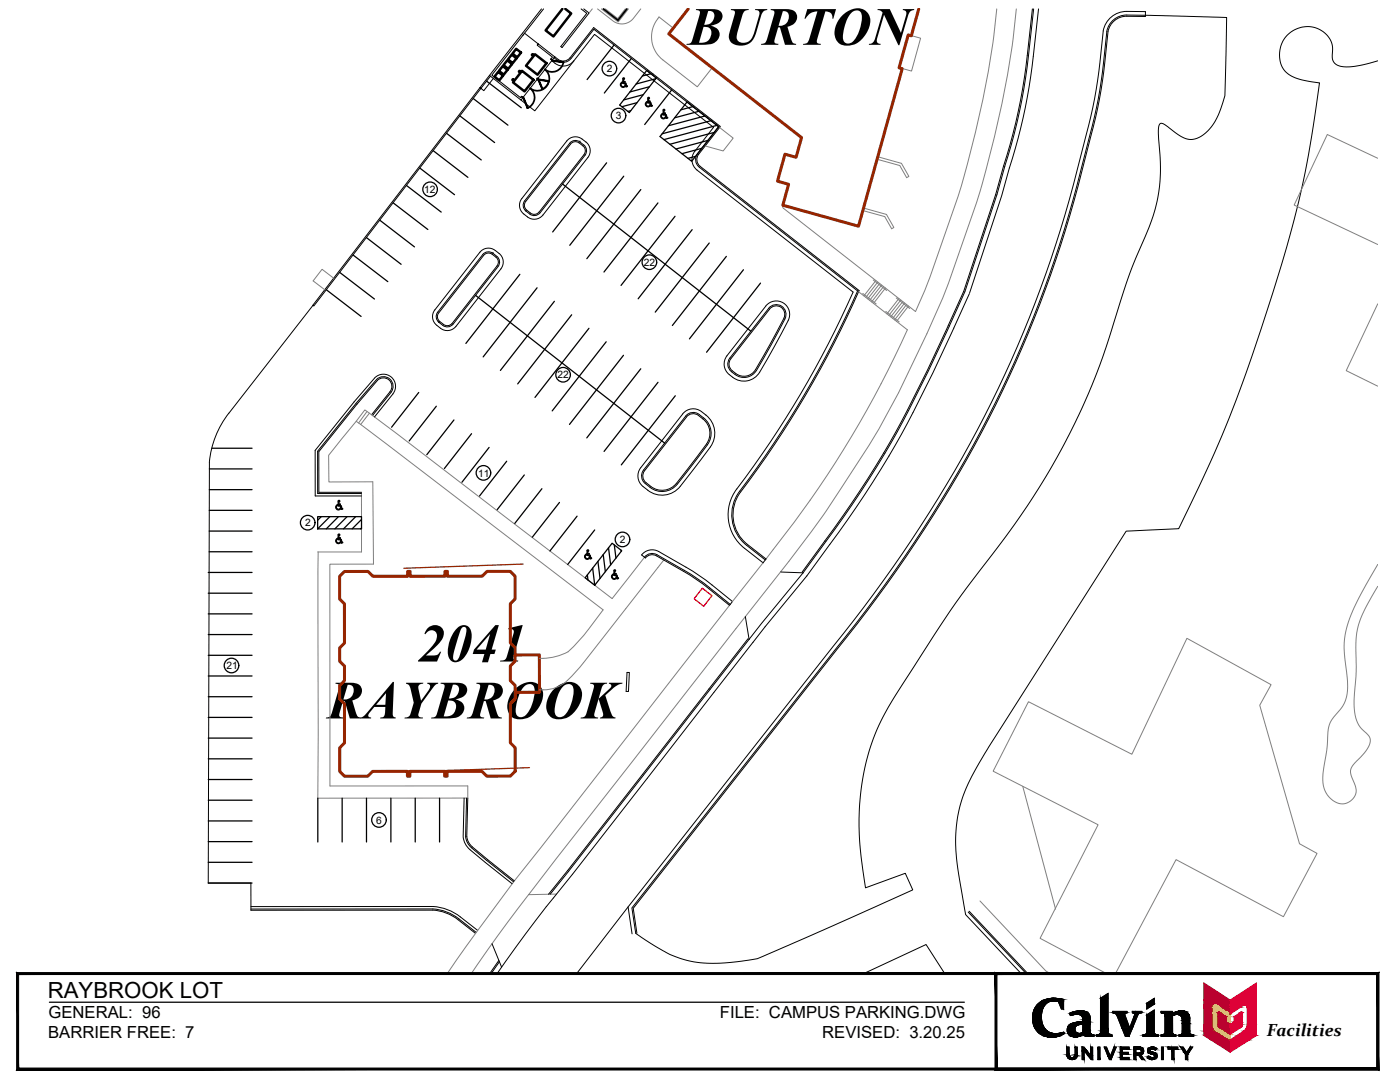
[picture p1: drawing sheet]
<svg xmlns="http://www.w3.org/2000/svg" width="279mm" height="216mm" viewBox="0 0 279 216" stroke-linecap="round" stroke-linejoin="round" font-family="sans-serif">
<defs><g id="words">
<g font-size="10.8">
<text x="137.3" y="8.9">BURTON</text>
<text x="83.4" y="132">2041</text>
<text x="65.4" y="143.4">RAYBROOK</text>
</g>
<text font-size="4.4" x="9.5" y="199.1">RAYBROOK LOT</text>
<text font-size="3.5" x="252.8" y="206.8">Facilities</text>
<g font-size="3.3">
<text x="9.7" y="203.1">GENERAL: 96</text>
<text x="143.7" y="203.1">FILE: CAMPUS PARKING.DWG</text>
<text x="9.6" y="207.1">BARRIER FREE: 7</text>
<text x="164.1" y="207.1">REVISED: 3.20.25</text>
</g>
<g font-size="2">
<text x="121.1" y="14.4">2</text>
<text x="122.9" y="23.8">3</text>
<text x="84.6" y="38.5">12</text>
<text x="128.5" y="53.1">22</text>
<text x="111.3" y="75.5">22</text>
<text x="95.4" y="95.1">11</text>
<text x="60.9" y="105">2</text>
<text x="123.7" y="108.4">2</text>
<text x="45.2" y="133.5">21</text>
<text x="75.1" y="164.3">6</text>
</g>
</g></defs>
<!-- layer: C-PARK -->
<g fill="none" stroke="#000" stroke-width=".25">
<path d="M94.4 19.7l7 5.3M97.1 16.2l6.9 5.3M122.5 9l-5.3 6.9M124 16.5l.2-.1a.43 .43 0 0 0-.3 .5 .43 .43 0 0 0 .5 .4 .43 .43 0 0 0 .4-.4 .51 .51 0 0 1-.8 .5 .51 .51 0 0 1 0-.9zM124.3 15.7l.1-.2 .2 .1-.2 .6 .3 .1v.1h-.3v.1l.5 .1 .1 .6 .2-.1v.2h-.3l-.1-.6-.5-.1v-.9M126 11.7l-5.4 6.9M128.4 18.9l-3.9 1M129.1 14.1l1.9 1.5-5.4 6.9-1.9-1.5zM129.3 19.5h.3l-.2 .6 .3 .2-.3-.1v.2l.5 .1 .1 .6 .2 .1h-.3l-.1-.6-.5-.1zM129.6 17.3l-3.9 1.1M129.9 14.7l-1.7 .5M130.9 15.7l-3.9 1.1"/>
<path d="M134 18l-5.3 6.8M81.1 37l7 5.3M83.8 33.5l6.9 5.4M86.4 30.1l7 5.3M89.1 26.6l6.9 5.3M91.8 23.1l6.9 5.3M112.3 36.7l37.5 29.4M121.1 32.5l-10.8 13.8M124.5 35.2l-10.8 13.7M125.9 22.1l-.6 .1M127.1 20.5l-3 .8M127.9 37.8l-10.8 13.8"/>
<path d="M129 20.4l.2-.1a.43 .43 0 0 0-.3 .5 .43 .43 0 0 0 .5 .4 .43 .43 0 0 0 .4-.4 .51 .51 0 0 1-.7 .5 .51 .51 0 0 1-.2-.8zM132.4 21.9h.2l-.1 .6 .3 .1v.1l-.3-.1v.2l.5 .1 .1 .6 .1-.1 .1 .2h-.3l-.1-.6-.6-.1zM132.9 23.4a.55 .55 0 0 1-.9 .1 .55 .55 0 0 1 .3-.9v.1a.43 .43 0 0 0-.2 .8 .43 .43 0 0 0 .7-.4l.1 .3M137.1 20.4l6.3 4.9-5.4 6.9-6.3-5zM138.3 21.3l-2.4 .6M138.8 31.2l-1.5 .4M139.5 22.2l-4.9 1.3M140 29.6l-3.9 1.1M140.7 23.1l-7.3 2M141.3 28l-6.4 1.7M141.9 24.1l-9.7 2.6M142.5 26.4l-8.8 2.4"/>
<path d="M143.1 25l-10.6 2.9M65.1 57.8l7 5.3M67.8 54.3l6.9 5.4M70.5 50.9l6.9 5.3M73.1 47.4l7 5.3M75.8 43.9l6.9 5.4M78.4 40.5l7 5.3M94.9 58.9l37.7 29.5M103.7 54.7l-10.7 13.8M107.2 57.4l-10.8 13.8M131.3 40.5l-10.8 13.8M134.7 43.2l-10.8 13.7"/>
<path d="M138.1 45.8l-10.7 13.8M141.5 48.5l-10.7 13.8M145 51.2l-10.8 13.7M148.4 53.8l-10.8 13.8M151.8 56.5l-10.8 13.8M83.6 78.3l-5.5 6.9M110.6 60.1l-10.7 13.8M114.1 62.8l-10.8 13.8M117.5 65.5l-10.7 13.8M121 68.2l-10.8 13.8M124.4 70.9l-10.7 13.8M127.9 73.6l-10.8 13.8"/>
<path d="M131.3 76.3l-10.7 13.8M134.8 79l-10.8 13.8M41.8 97.7h8.5M41.8 93.6h8.5M42.3 89.4h8M67.5 99.9h.3l-.2 .6 .3 .1v.1h-.3v.1l.5 .1 .1 .6 .2 .1h-.3l-.1-.6h-.5zM87.1 81.1l-5.4 6.9M90.6 83.8l-5.4 6.9M94.1 86.5l-5.4 7M97.6 89.3l-5.4 6.9M101.1 92l-5.4 7M104.6 94.8l-5.4 6.9"/>
<path d="M108.2 97.5l-5.5 6.9M41.6 118.4h8.7M41.6 114.2h8.7M41.7 110.1h8.6M41.8 106h8.5M41.8 101.8h8.5M63.4 103.1h8.7v2.4h-8.7zM64.1 103.1l-.7 .7M65.8 103.1l-2.4 2.4M67.4 107.5a.42 .42 0 0 0-.3 .5 .42 .42 0 0 0 .5 .3 .42 .42 0 0 0 .4-.4v.3M67.4 100.8a.42 .42 0 0 0-.3 .5 .42 .42 0 0 0 .5 .3 .42 .42 0 0 0 .4-.4v.3M67.4 107.5a.52 .52 0 0 0-.3 .7 .52 .52 0 0 0 .8 .2l.1-.2"/>
<path d="M67.4 100.8a.52 .52 0 0 0-.3 .7 .52 .52 0 0 0 .8 .1l.1-.1M67.5 106.6h.3l-.2 .7h.3v.1h-.3v.2h.5l.1 .6 .2 .1-.3 .1-.1-.7h-.5zM67.5 103.1l-2.4 2.4M69.3 103.1l-2.5 2.4M71 103.1l-2.4 2.4M72.1 103.7l-1.8 1.8M72.1 105.4l-.1 .1M111.7 100.3l-5.5 6.9M115.2 103l-5.5 6.9M116.9 110.6h.2a.43 .43 0 0 0-.2 .8 .43 .43 0 0 0 .7-.3 .51 .51 0 0 1-.7 .4 .51 .51 0 0 1 0-.9zM117.2 109.8h.3l-.2 .6h.3v.2l-.3-.1v.2l.5 .1 .1 .6 .1-.1 .1 .2h-.3l-.1-.6-.5-.1zM117.2 114.7l.1 1"/>
<path d="M118.3 113.4l.4 3.4M118.7 105.7l-5.4 6.9M119.3 112l.5 3.4M120.4 110.7l.4 3.4M121.4 109.3l.5 3.4M122.2 108.4l1.9 1.5-5.4 6.9-1.9-1.5zM122.2 114.6h.3a.43 .43 0 0 0-.2 .7 .43 .43 0 0 0 .7-.1v-.2a.51 .51 0 0 1-.6 .6 .51 .51 0 0 1-.3-.8zM122.6 113.8h.2l-.1 .6h.2l.1 .2-.3-.1v.2l.5 .1 .1 .5h.1v.1l-.2 .1-.1-.6-.6-.1zM122.6 108.7l.3 2.7M124 109.8v.2M41.6 139h8.7M41.6 134.9h8.7"/>
<path d="M41.6 130.8h8.7M41.6 126.6h8.7M41.6 122.5h8.7M41.6 159.7h8.7M41.6 155.5h8.7M41.6 151.4h8.7M41.6 147.3h8.7M41.6 143.2h8.7M63.4 159.3v8.7M68.3 159.3v8.7M73.1 159.3v8.7M78 159.3v8.7"/>
<path d="M82.9 159.3v8.7M87.7 159.3v8.7M41.6 176.2h8.7M41.6 172.1h8.7M41.6 167.9h8.7M41.6 163.8h8.7"/>
</g>
<!-- layer: CAMPUS MASTER PLAN - BASE|C-ROAD -->
<g fill="none" stroke="#000" stroke-width=".2">
<path d="M97.7 15l-35.3 45.9 .2 .2 33.4-43.5M97.9 15.2l-1.9 2.4M98.5 15.7l-1.9 2.4-.8-.6 .2 .1M104 19.4l.1-.2 .3 .3-.1 .1M104.7 6.6l2.7 2.2M107.2 15.6l.1 .1-.1 .1-.1-.1zM107.4 8.8l3.3 2.5-.5 .7-.3-.2 .4-.4-3.1-2.4zM108.1 1.8l-10.4 13.2 6.3 5 .4-.6-.3-.2-.2 .3-5.8-4.5 6.4-8.2M108.5 1.8l-4.2 5.3M110 11.7l-.1 .1 .3 .3 .1-.2M110.1 12.1a2.83 2.83 0 0 0 4.4 .1M110.2 12l-5.8 7.5"/>
<path d="M114.5 12.2l4.1-5.3 23.8 18.5-3.7 4.8a2.67 2.67 0 0 0 .4 3.7l31.2 24.4a203.3 203.3 0 0 1-23.9 40.2 8.5 8.5 0 0 0 2.2 10.9l3.7 2.9 .6-.8-3.7-2.9M114.5 12.2l-7.8 9.9-2.7-2.1M116 1.8l1.1 .9-5.2 6.6 .3 .2 5.4-6.9-1.1-.8M206 1.8a206.1 206.1 0 0 1-1.9 16l-1.9 8.8-3.5 12.2-6.4 19.3a349.2 349.2 0 0 1-14.7 30.2 208.9 208.9 0 0 1-13 19.6l-4.5 6.2M206.3 1.8a206.1 206.1 0 0 1-2 16l-1.9 8.9-1.9 6.5M207.3 1.8l-1.1 9.4a110.4 110.4 0 0 1-4.8 22.3M220.2 6.2l-.7 6.2a89.8 89.8 0 0 1-2.7 14.4 265.5 265.5 0 0 1-8.1 27.8 247.6 247.6 0 0 1-40.4 71.8l-43 54.6-10.2 13.3M221.8 4.4a4 4 0 0 1 3.1-1.4l19.9 .5-.2 11.5a15.2 15.2 0 0 1-3.6 11.1 4.2 4.2 0 0 1-6.4 .4l-1.6-1.3a1.37 1.37 0 0 0-1.4-.5 1.8 1.8 0 0 0-.4 1.7l.1 2.5a32.7 32.7 0 0 1-2.8 18.4 118.3 118.3 0 0 0-6.6 18.5 139.1 139.1 0 0 1-24.7 45.9 213.9 213.9 0 0 0-15.7 22.7 60.5 60.5 0 0 0-7.1 12.6 52.4 52.4 0 0 0-2.1 27.3l.4 2.9 8-2.9 1.5 3.3-29 12.8a9.3 9.3 0 0 1-3.5 1.1l-3.8 .5-3.5 .2-2.7-.1-2.4-.4a20 20 0 0 1-5.6-2.3l-4.8-3.2-.8-5 42.8-54.3a247.5 247.5 0 0 0 41.5-75l2-6a345.8 345.8 0 0 0 5.6-20.7l1.2-5.4 .6-3.6 1.1-9.9 .2-.7zM224.9 2.3a4.7 4.7 0 0 0-4.7 3.9M224.9 2.3h3.7v1l-3.7-.1a3.8 3.8 0 0 0-3.8 3.1l-.6 6.2a89.9 89.9 0 0 1-2.8 14.6 267.8 267.8 0 0 1-8 27.8 248.4 248.4 0 0 1-40.6 72.1l-42.7 54.2 .7 5M275 12.1a15.8 15.8 0 0 1-7.4 1.2 2.02 2.02 0 0 1-1.7-2.7 4.9 4.9 0 0 0-6.2-5.1 5.5 5.5 0 0 0-2.9 9 9.2 9.2 0 0 0 5.2 1.9l1.3 .1a213 213 0 0 1-10.4 45.5 262.2 262.2 0 0 1-17.7 43.5l-10.5 .5-26.3 41.4a54.2 54.2 0 0 0-6.7 12.9 31.5 31.5 0 0 0-.2 15.1l1.2 7.1 11.1 11.8M113.1 28.1a2.19 2.19 0 0 1 3.1-.3 2.43 2.43 0 0 1 1.1 3.6l-9 11.5a2.19 2.19 0 0 1-3 .4 2.5 2.5 0 0 1-1.5-3.2z"/>
<path d="M113.9 28.7l-9 11.5a1.23 1.23 0 0 0 .2 1.7 1.69 1.69 0 0 0 2.2 .7l9.3-11.8a1.23 1.23 0 0 0-.2-1.7 1.7 1.7 0 0 0-2.2-.6l-.3 .2M115.7 28.3a1.44 1.44 0 0 0-2 .3l-9 11.5a1.45 1.45 0 0 0 .3 2M115.7 28.3a1.9 1.9 0 0 1 1.3 2.3l-9.2 11.9a1.45 1.45 0 0 1-2.1 .2l-.7-.6M115.7 28.3h.1M198.9 38.9l-6.3 19.3M199.9 39.2l-6.4 19.3M200.5 33.2l-1.5 5.7M201.5 33.5l-1.6 5.6M98.4 50.5a1.45 1.45 0 0 0-2.1 .3l-8.9 11.5M98.4 50.5a1.9 1.9 0 0 1 1.2 2.3l-9.2 11.9a1.45 1.45 0 0 1-2 .2l-.8-.6M98.4 50.5h.1M99.6 50.6a2.2 2.2 0 0 1 .4 3l-9 11.5a2.19 2.19 0 0 1-3.1 .4 2.45 2.45 0 0 1-1.1-3.7l9-11.5a2.19 2.19 0 0 1 3-.3l.8 .6"/>
<path d="M105 42.1h.1M192.6 58.2l-3.1 6.9M193.4 58.6a510.1 510.1 0 0 1-11.2 23.7M62.5 60.9l-16.8 21.6M74.8 75.4l-4.1 4.8M74.8 75.4a2.42 2.42 0 0 1 3.3-.1 2.42 2.42 0 0 1 .3 3.3l-3.7 4.6M75.3 75.9a1.69 1.69 0 0 1 2.3-.1 1.69 1.69 0 0 1 .2 2.3l-3.6 4.7M75.3 75.9l-4.1 4.8-7.6 9.4v8.1h8.5M87.4 62.3a1.45 1.45 0 0 0 .2 2M87.5 62.4a1.21 1.21 0 0 0 .3 1.7M87.6 62.4l8.9-11.5a1.21 1.21 0 0 1 1.7-.2 1.8 1.8 0 0 1 1.3 1.6l-.3 .7-9 11.5M87.6 64.3h.1"/>
<path d="M87.8 64.1l.7 .6M90.2 64.5a1.21 1.21 0 0 1-1.7 .2M153.4 61.5a1.95 1.95 0 0 1 2.6-.4 1.95 1.95 0 0 1 .7 2.5l-5.7 10.3a3.1 3.1 0 0 1-5 .3 1.96 1.96 0 0 1-.3-2.8l7.7-9.9M153.6 61.7a1.7 1.7 0 0 1 2.2-.4 1.7 1.7 0 0 1 .6 2.2M153.6 61.7l-7.8 9.9a1.7 1.7 0 0 0 .3 2.4l.7 .5M156.5 63.5l-5.7 10.3a2.67 2.67 0 0 1-4 .7M157.3 63.9a2.67 2.67 0 0 0-.9-3.4 2.67 2.67 0 0 0-3.6 .6l-7.7 9.9a2.84 2.84 0 0 0 1.1 4.3 3.7 3.7 0 0 0 5.4-1l5.7-10.4M189.5 65.1a222.7 222.7 0 0 1-16.1 30.5l-5.1 7.6-8 11.1M41.8 92.3l-.2 83.9h8.5v5.4h36.3a9.1 9.1 0 0 1 5 1.9l3.5 2.7M45.7 82.4a18.8 18.8 0 0 0-3.9 9.9M70.7 80.2l-7.8 9.7v9.1h9.2M74.3 82.9l3.7-4.6a1.93 1.93 0 0 0-.2-2.7 1.93 1.93 0 0 0-2.7 .1l-4.1 4.8-7.6 9.5v8.5h8.7"/>
<path d="M136.2 82.6a2.68 2.68 0 0 1 3.8-.5 4.8 4.8 0 0 1 1.8 7.1M136.2 82.6l-8.3 10.7a2.68 2.68 0 0 0 .4 3.8 4.9 4.9 0 0 0 6.9 .5l6.6-8.4M136.8 83a1.94 1.94 0 0 1 2.7-.3l.9 .7M136.8 83l-8.4 10.8M140.3 83.6a3.7 3.7 0 0 1 .7 5l-6 7.8a3.7 3.7 0 0 1-5.1 .7 2.44 2.44 0 0 1-1.6-2.4l.3-.8 8.4-10.7a1.68 1.68 0 0 1 2.4-.3l.9 .7M140.4 83.4a3.9 3.9 0 0 1 .8 5.4l-6 7.8a3.9 3.9 0 0 1-5.5 .7 2.65 2.65 0 0 1-1.6-2.6l.3-.9M182.2 82.3a189.8 189.8 0 0 1-16.6 26.4l-4.6 6.2-8.3 10.1-38.4 49.4M128.6 111.2a1.94 1.94 0 0 1 2.5-.5l6.8 3.9 3.7 2.7M128.8 111.3l-.8-.6a2.67 2.67 0 0 1 3.5-.6l8.1 4.7 6.6 5.2-.6 .8-4.1-3.3M128.8 111.3a1.7 1.7 0 0 1 2.2-.4l6.7 3.9 3.8 2.7M141.6 117.3l4.1 3.3M149.2 108.6a7.5 7.5 0 0 1-1.4-10.4 199.2 199.2 0 0 0 23.7-40.2l-31.8-24.8a1.7 1.7 0 0 1-.3-2.4l4.4-5.6-25.3-19.7-4.8 6a1.89 1.89 0 0 1-3-.2l-.1 .2a2.16 2.16 0 0 0 3.4 .2l4.5-5.9 24.9 19.5-4.2 5.3a1.94 1.94 0 0 0 .4 2.8l31.6 24.6a205.6 205.6 0 0 1-24.2 41 7.8 7.8 0 0 0 2 9.8l3.7 2.9"/>
<path d="M155.8 114.1l4.5 .2M160.3 114.3l-10.8 13.3M148.7 123l.8 4.6M149.3 127.4l-39.8 51M149.5 127.6l-36 46.2M92.6 159.2l-.2 7.7M93.1 159.2l-.2 7.7a3.3 3.3 0 0 0 1.2 2.3M93.4 159.2l-.2 7.7M92.4 167l.3 .9 .7 1.3 8.8 7.1M93.2 166.9l.4 1.4 .7 .7 8.3 6.8M94.1 169.2l8.4 6.7M109.5 178.4h.1"/>
<path d="M110.4 179.2l-5.5 7.1-5.7 8M113.5 173.9l-3.7 4.5M114.2 174.5l-3.8 4.7M86.4 181.4h-36.3M86.4 180.9h-36.3M86.4 181.4a9.4 9.4 0 0 1 5.2 1.9l3.4 2.7M86.4 180.9a9.9 9.9 0 0 1 5.5 2l3.4 2.7M98.2 188.3l1.9 4.7M99.6 191.6l-1.9 2.7M99.7 191.9l-1.7 2.4M125.3 181l.8 5.3M172.4 194.3l12.4-5.8 3.7 5.8"/>
<path d="M193.2 182l11.6 12.3M193.4 181.8l11.7 12.5"/>
</g>
<!-- layer: CAMPUS MASTER PLAN - BASE|C-WALK -->
<g fill="none" stroke="#808080" stroke-width=".2">
<path d="M118.2 1.8l-.6 .8M119.3 1.8l3 2.4a2.92 2.92 0 0 0 4.1-.5l1.5-1.9M120 1.8l3.4 2.6 2-2.6M120.8 1.8l2.5 1.9 1.5-1.9M134.3 5.6l-2.8-2.2a5.9 5.9 0 0 0 .8 8.5l6.9 5.4 2.9-3.8M181.9 7.1l1.8 .5-1.8 6.6-1.9-.5M198.9 1.8a194.3 194.3 0 0 1-7.7 37.4l-5.6 16-2.9 7-26.3-20.6-.2-.3 .1-.4M202.8 1.8a196.7 196.7 0 0 1-7.9 38.6l-5.6 16.1a203.6 203.6 0 0 1-21.6 41.2 170.3 170.3 0 0 1-11.9 16.4l-50.3 64.4 5.6-.1M143.6 25.4l2.7 2.2-2 2.5-3.6-1M175.2 31.3l4.7 1.3 1.5 2.6-.5 .3-1.3-2.5-4.6-1.2M66.6 55.5l-2.3-1.8-1.8 2.3 2.3 1.8M171.3 58.2l9.8 7.6a211.4 211.4 0 0 1-28.2 45.7"/>
<path d="M172.2 41.5l4.7 1.3 1.5 2.6-.5 .2-1.3-2.4-4.6-1.2M172.2 58.5l2.7 2.1M174.3 55.9l2.7 2.1M174.8 56l-2.4 3M175.2 56.3l-2.4 3M175.6 56.6l-2.4 3M176 56.9l-2.4 3M176.3 57.2l-2.4 3M176.7 57.5l-2.4 3M178.9 59.5l2.6 2.1M179.4 59.6l-2.4 3M179.8 59.9l-2.4 3"/>
<path d="M176.8 62.1l2.7 2.1M180.2 60.2l-2.4 3M180.6 60.5l-2.4 3M180.9 60.8l-2.4 3M181.3 61.1l-2.4 3M71.1 84.1l-5.5 6.8v5.3l8.8-.1 .1 16.5h-8.7v44.2h27.6v2.4l-30 .1 .1-49.2M72 84.7l48.4 37-3.4 4.5-2 2.3a7.7 7.7 0 0 1-5.9 2.8l-1.5 .1M72.1 98.2v11.9h-8.7M73.2 82.1l-1.6 2.3M73.7 82.5l-1.7 2.2-.9-.6 1.7-2.3 49.4 37.6 6.4-8.2M132.5 111.7l-16.5 21.1a14.9 14.9 0 0 1-5 4.4l-1.3 .3-2 .1M152.3 112.3l-6.1 7.7"/>
<path d="M275 112.6a63.6 63.6 0 0 0-5.7 11 17.4 17.4 0 0 0-.6 10 11.2 11.2 0 0 1-.4 6.7l-.7 1.1a8.3 8.3 0 0 0-2.4 3.6l-.2 1.1a43.5 43.5 0 0 1-1 8.3v.3a4.7 4.7 0 0 0 4 5.7l.8-.2 .8-.4 .5-.5 .4-.8a2.81 2.81 0 0 0-.2-2.2l-.7-1.6-.1-1.1 .5-.9 1.1-1.1a6.4 6.4 0 0 0 2.4-3.7v-.2a1.96 1.96 0 0 0-.9-1.5 6.5 6.5 0 0 1-2.4-5.6l.1-2.2a62.2 62.2 0 0 0 .3-10.3 18 18 0 0 1 3.2-9.2l1.2-1.9M145.6 120.8l-37.6 48.2a380.2 380.2 0 0 0-18.7 25.3M105.5 178.5l-6.2 8.3-5.2 7.5M195.6 179.8l13.1 14 .9 .5"/>
</g>
<!-- layer: CAMPUS MASTER PLAN - BASE|C-BLDG-OTHER -->
<path d="M275 31.6l-10.1-4.8-6.6 14.1 16.7 7.9M275 60.6l-6.3 13.4 6.3 3.1M236.9 127.4l-11 23.1-20.6-10.5-7.1 13.9 20.9 10.7-11.5 22.6 13.2 7.1M236.9 127.4l16.8 9.2-2.3 4.1 7.9 27.7 3.5 1.9-6.7 12.6-21.4-11.4-12.1 22.8M204.1 156.9l6.6 24.5" fill="none" stroke="#808080" stroke-width=".2"/>
<!-- layer: CAMPUS MASTER PLAN - BASE|A-ROOF-LINE -->
<path d="M104.4 112.6l-23.8 .8M105.7 153.2l-23.7 .8" fill="none" stroke="#952500" stroke-width=".25"/>
<!-- layer: CAMPUS MASTER PLAN - BASE|C-BLDG -->
<path d="M137.4 1.8l-3.9 5 26.5 20.7-1.1 3.9-2.2-.6-1.5 5.4 2.2 .6-1.2 4.1 15.1 4.2 8.8-31.4-.7-.2 1.9-6.5 .6 .1 1.5-5.3M67.8 115l.9-1h4.7l1 1h7v-1h.5v1h6.9v-1h.5v1h6.9l1-1h4.6l1 1v4.5l-1 1v7.8l1 1v2.6l-1 1v2.9l1 1v2.6l-.9 1v7.8l.9 1v4.7l-.9 1h-4.8l-.9-1h-7v1h-.5v-1h-6.9v1h-.5v-1h-6.9l-1 1h-4.6l-1-1v-4.7l.9-.9v-7.9l-.9-.9v-2.7l.9-1v-2.9l-.9-1v-2.6l.9-1v-7.8l-.9-1zM102.8 130.7h4.8l.1 7.4h-4.9" fill="none" stroke="#952500" stroke-width=".6"/>
<!-- layer: CAMPUS MASTER PLAN - BASE|C-SIGN -->
<path d="M125.1 134.2h.5l-.2 3.8h-.4z" fill="none" stroke="#000" stroke-width=".2"/>
<!-- layer: CAMPUS MASTER PLAN - BASE|C-SITE-FURN -->
<g fill="none" stroke="#000" stroke-width=".5">
<path d="M99.4 14.3l1 .8-.8 .9-.9-.7zM100.3 13.2l1 .7-.8 1-.9-.8zM101.2 12l1 .8-.8 .9-.9-.7zM102.1 10.9l1 .7-.8 1-.9-.7zM103 9.7l1 .8-.8 1-.9-.8zM104.2 14.1l2.3 1.8-1.8 2.3-2.3-1.8zM106.8 10.8l2.3 1.8-1.8 2.3-2.3-1.8zM112.2 1.8l-3.3 4.3 1.5 1.2 3.6-4.6-1.2-.9"/>
<circle cx="102.4" cy="15.9" r=".12"/>
<circle cx="103.7" cy="14.3" r=".12"/>
<circle cx="106.3" cy="10.9" r=".12"/>
</g>
<!-- layer: CAMPUS MASTER PLAN - BASE|C-FENC -->
<path d="M104.4 19.4l.9 2.1zM107.2 15.8l2.3 .4zM107.3 15.7l1 2.1zM109.5 16.1a2.31 2.31 0 0 1-3.7 1.5 2.31 2.31 0 0 1-.5 4M110.2 12l2.3 .4zM112.5 12.4a2.31 2.31 0 0 1-3.8 1.5 2.3 2.3 0 0 1-.5 3.9M120.4 1.8l2.9 2.2 1.8-2.2" fill="none" stroke="#000" stroke-width=".35"/>
<!-- layer: CAMPUS MASTER PLAN - BASE|C-ELEC -->
<path d="M140.2 117.4l1.9 1.5-1.7 2.1-1.9-1.5z" fill="none" stroke="#f00" stroke-width=".25"/>
<!-- layer: C-PARK-TEXT -->
<g fill="none" stroke="#000" stroke-width=".25">
<circle cx="121.6" cy="13.7" r="1.46"/>
<circle cx="85.8" cy="37.8" r="1.46"/>
<circle cx="123.4" cy="23.1" r="1.46"/>
<circle cx="129.6" cy="52.3" r="1.46"/>
<circle cx="112.4" cy="74.8" r="1.46"/>
<circle cx="96.5" cy="94.4" r="1.46"/>
<circle cx="61.4" cy="104.3" r="1.46"/>
<circle cx="124.2" cy="107.6" r="1.46"/>
<circle cx="46.2" cy="132.8" r="1.46"/>
<circle cx="75.6" cy="163.6" r="1.46"/>
</g>
<!-- layer: A-TITL -->
<g fill="#000" stroke="#000" stroke-width=".2">
<path d="M210 199.2h.4zM219.6 199.2l1.5-1v1zM228.9 200.2l1.5-1v1zM209.5 207h.8zM212 206h.3zM213.6 204.4h4zM213.6 202.6h.3zM213.7 211.4h.5zM214.5 206.9h.4zM215.5 201.7h.4zM216.3 206.5h2zM219.6 206.3h1.6z"/>
<path d="M219.6 206.2h1.5zM228.7 206.3h1.8zM228.8 206.3h1.7zM228.9 200.2h1.5v.2zM229.8 208.9h.4zM230.4 210.5h.5zM228.9 202.5l1.5-1v1zM234 202.3h3.2zM235.7 201.7h.3z"/>
<path d="M207.7 199.9h1.6zM207.5 200h1.6z"/>
<path d="M207.8 199.8l1.5 .1 .3-.1zM207.7 199.9l.1-.1 1.5 .1z"/>
<path d="M207.9 199.8h1.8zM207.8 199.8h1.8z"/>
<path d="M207.9 199.8h1.9zM207.9 199.8h1.8z"/>
<path d="M208 199.7h2.1zM207.9 199.8h1.9z"/>
<path d="M208 199.7h2.3zM208 199.7h2.3z"/>
<path d="M208 199.7h2.3zM208 199.7h2.1z"/>
<path d="M210.3 199.7h2zM210.3 199.7h2z"/>
<path d="M210 199.2h.8zM209.8 199.2h1z"/>
<path d="M209.8 199.2h1.1zM209.7 199.2h1.2z"/>
<path d="M209.7 199.2l1.6 .1zM209.5 199.3h1.8z"/>
<path d="M209.5 199.3h1.9zM209.4 199.3h2z"/>
<path d="M209.4 199.3h2.4zM209.2 199.3h2.6z"/>
<path d="M209.2 199.3h2.7zM209 199.3h2.9z"/>
<path d="M209 199.3l3.2 .1zM208.8 199.4h3.4z"/>
<path d="M208.8 199.4l3.5 .1zM208.6 199.5h3.7z"/>
<path d="M208.6 199.5h3.7zM208.6 199.5h3.7z"/>
<path d="M208.6 199.5l3.7 .1zM208.3 199.6h4z"/>
<path d="M208.3 199.6l4 .1v-.1zM208.1 199.7l.2-.1 4 .1z"/>
<path d="M208.1 199.7h4.2zM208 199.7h4.3z"/>
<path d="M210.3 199.7h2zM210.3 199.7h2z"/>
<path d="M210.6 199.7l1.7 .1zM210.6 199.7l1.7 .1z"/>
<path d="M210.9 199.8l1.4 .1zM210.9 199.8l1.4 .1z"/>
<path d="M211.2 199.9l1.1 1.4v-1.4zM211.2 199.9l1.1 1.4h-.5z"/>
<path d="M219.6 199.2l1.5 6.3v-6.3zM219.6 199.2l1.5 6.3h-1.5z"/>
<path d="M3.7 213.1l-.4 .4 271.5-.4zM3.3 213.5l271.5-.4 .4 .4zM274.8 194.5v18.6l.4 .4zM274.8 194.5l.4-.4v19.4zM3.7 194.5h271.1l.4-.4zM3.3 194.1h271.9l-271.5 .4zM3.3 194.1l.4 19v-18.6zM3.3 194.1l.4 19-.4 .4z"/>
<path d="M199 213.1l-.4 .4 76.2-.4zM198.6 213.5l76.2-.4 .4 .4zM274.8 194.5v18.6l.4 .4zM274.8 194.5l.4-.4v19.4zM199 194.5h75.8l.4-.4zM198.6 194.1h76.6l-76.2 .4zM198.6 194.1l.4 19v-18.6zM198.6 194.1l.4 19-.4 .4z"/>
<path d="M206.1 202.5l1.7 .2v-.2zM206.1 202.5l1.7 .2h-1.7z"/>
<path d="M206.1 202.7l1.7 .2v-.2zM206.1 202.7l1.7 .2h-1.7z"/>
<path d="M206.1 202.9l1.7 .1v-.1zM206.1 202.9l1.7 .1h-1.7z"/>
<path d="M206.1 203l1.7 .2v-.2zM206.1 203l1.7 .2h-1.7z"/>
<path d="M206.1 203.2l1.8 .2-.1-.2zM206.1 203.2l1.8 .2h-1.8z"/>
<path d="M206.1 203.4l1.8 .2v-.2zM206.1 203.4l1.8 .2h-1.8z"/>
<path d="M206.1 202.3l1.7 .2 .1-.2zM206.1 202.3l1.7 .2h-1.7z"/>
<path d="M206.1 203.6l1.8 .2v-.2zM206.1 203.6l1.8 .2h-1.8z"/>
<path d="M206.2 202.1l1.7 .2v-.2zM206.2 202.1l1.7 .2h-1.8z"/>
<path d="M206.2 202h1.7zM206.2 202l1.7 .1z"/>
<path d="M206.1 203.8l1.9 .2-.1-.2zM206.1 203.8l1.9 .2h-1.9z"/>
<path d="M206.1 204l1.9 .2v-.2zM206.1 204l1.9 .2h-1.8z"/>
<path d="M206.3 201.8l1.6 .2 .1-.2zM206.3 201.8l1.6 .2h-1.7z"/>
<path d="M206.3 201.7h1.7zM206.3 201.7l1.7 .1z"/>
<path d="M206.2 204.2l1.9 .1-.1-.1zM206.2 204.2l1.9 .1h-1.9z"/>
<path d="M206.4 201.5l1.6 .2v-.2zM206.4 201.5l1.6 .2h-1.7z"/>
<path d="M206.2 204.3l1.9 .2v-.2zM206.2 204.3l1.9 .2h-1.8z"/>
<path d="M206.4 201.4l1.6 .1 .1-.1zM206.4 201.4l1.6 .1h-1.6z"/>
<path d="M206.3 204.5l1.9 .2-.1-.2zM206.3 204.5l1.9 .2h-1.9z"/>
<path d="M206.5 201.2l1.6 .2 .1-.2zM206.5 201.2l1.6 .2h-1.7z"/>
<path d="M206.6 201.1h1.6zM206.6 201.1l1.6 .1z"/>
<path d="M206.3 204.7l1.9 .1zM206.3 204.7l1.9 .1z"/>
<path d="M206.4 204.8l1.9 .1-.1-.1zM206.4 204.8l1.9 .1h-1.9z"/>
<path d="M206.7 200.9l1.5 .2 .1-.2zM206.7 200.9l1.5 .2h-1.6z"/>
<path d="M206.4 204.9l2 .2-.1-.2zM206.4 204.9l2 .2h-1.9z"/>
<path d="M206.7 200.8h1.6zM206.7 200.8l1.6 .1z"/>
<path d="M206.5 205.1h2zM206.5 205.1h2z"/>
<path d="M206.5 205.1l2.1 .2-.1-.2zM206.5 205.1l2.1 .2h-1.9z"/>
<path d="M206.9 200.6l1.4 .2 .2-.2zM206.9 200.6l1.4 .2h-1.6z"/>
<path d="M206.9 200.6h1.6zM206.9 200.6h1.6z"/>
<path d="M206.7 205.3l1.9 .1zM206.7 205.3l1.9 .1z"/>
<path d="M207.1 200.4l1.4 .2 .1-.2zM207.1 200.4l1.4 .2h-1.6z"/>
<path d="M206.7 205.4l2.1 .2-.2-.2zM206.7 205.4l2.1 .2h-2z"/>
<path d="M207.1 200.4h1.6zM207.1 200.4h1.5z"/>
<path d="M207.2 200.3l1.5 .1 .1-.1zM207.1 200.4l.1-.1 1.5 .1z"/>
<path d="M206.8 205.6h2.1zM206.8 205.6h2.1z"/>
<path d="M207.3 200.2h1.5zM207.2 200.3h1.6z"/>
<path d="M206.9 205.6l2.1 .1zM206.9 205.6l2.1 .1z"/>
<path d="M207 205.7l2.3 .2-.3-.2zM207 205.7l2.3 .2h-2.2z"/>
<path d="M207.5 200.1l1.3 .1 .3-.1zM207.3 200.2l.2-.1 1.3 .1z"/>
<path d="M207.5 200h1.6zM207.5 200.1h1.6z"/>
<path d="M207.1 205.9h2.2zM207.1 205.9h2.2z"/>
<path d="M207.1 205.9l2.5 .1-.3-.1zM207.1 205.9l2.5 .1h-2.3z"/>
<path d="M209.5 207h.8zM209.7 207h.6z"/>
<path d="M207.3 206l2.5 .1zM207.3 206l2.5 .1z"/>
<path d="M207.4 206.1l2.6 .1zM207.4 206.1l2.6 .1z"/>
<path d="M207.4 206.2h2.7zM207.4 206.2h2.7z"/>
<path d="M207.5 206.2h2.9zM207.5 206.2h2.9z"/>
<path d="M207.5 206.2h3.2zM207.5 206.2h3.2z"/>
<path d="M209.3 206.9h1.3zM209.3 206.9l1 .1z"/>
<path d="M209.1 206.9h1.6zM209.1 206.9h1.5z"/>
<path d="M209 206.9h1.9zM209 206.9h1.7z"/>
<path d="M208.7 206.8h2.4zM208.7 206.8l2.2 .1z"/>
<path d="M208.6 206.8h2.6zM208.6 206.8h2.5z"/>
<path d="M208.4 206.7h3.1zM208.4 206.7l2.8 .1z"/>
<path d="M208.3 206.7h3.2zM208.3 206.7h3.2z"/>
<path d="M208 206.6l3.5 .1 .3-.1zM208 206.6l3.5 .1h-3.2z"/>
<path d="M207.8 206.4l4 .2 .3-.2zM207.8 206.4l4 .2h-3.8zM208 206.6h3.8zM208 206.6h3.8z"/>
<path d="M207.7 206.4h4.4zM207.7 206.4h4.4z"/>
<path d="M212 206l.3 .1zM211.8 206.1h.5z"/>
<path d="M211.8 206.1l.5 .1zM211.5 206.2h.8z"/>
<path d="M211.5 206.2h.9zM211.1 206.2h1.3z"/>
<path d="M211.1 206.2h1.3zM210.8 206.2h1.6z"/>
<path d="M210.8 206.2h1.6zM210.7 206.2h1.7z"/>
<path d="M207.5 206.2l4.6 .2 .3-.2zM207.5 206.2l4.6 .2h-4.4z"/>
<path d="M212.9 208.9l.5 1.6v-1.6zM212.9 208.9l.5 1.6h-.5z"/>
<path d="M212.9 210.5h.5zM212.9 210.5h.5z"/>
<path d="M212.9 210.5l.5 .1zM212.9 210.5l.5 .1z"/>
<path d="M212.9 210.6l.5 .1zM212.9 210.6l.5 .1z"/>
<path d="M212.9 210.7h.5zM212.9 210.7h.5z"/>
<path d="M212.9 210.7l.6 .1zM212.9 210.7l.6 .1z"/>
<path d="M213 210.8l.5 .1zM213 210.8l.5 .1z"/>
<path d="M213 210.9h.6zM213 210.9h.6z"/>
<path d="M213 210.9l.6 .1zM213 210.9l.6 .1z"/>
<path d="M213.1 211h.7zM213.1 211h.7z"/>
<path d="M213.7 211.4h.4zM213.8 211.4h.3z"/>
<path d="M213.1 211h.8zM213.1 211h.8z"/>
<path d="M213.1 211h.8zM213.1 211h.8z"/>
<path d="M213.6 202.5h.4zM213.6 202.5l.3 .1z"/>
<path d="M213.1 211h.9zM213.1 211h.9z"/>
<path d="M213.6 202.5h.7zM213.6 202.5h.4z"/>
<path d="M213.6 211.4h.7zM213.6 211.4h.6z"/>
<path d="M213.5 211.3h.9zM213.5 211.3l.8 .1z"/>
<path d="M214.5 206.9h.3zM214.5 206.9h.3z"/>
<path d="M213.4 211.3h1.1zM213.4 211.3h1z"/>
<path d="M213 205.3h1.5zM213 205.3h1.5z"/>
<path d="M213 205.3l1.5 .2v-.2zM213 205.3l1.5 .2h-1.5zM213 205.5h1.5zM213 205.5h1.5z"/>
<path d="M213 205.5l1.6 .2-.1-.2zM213 205.5l1.6 .2h-1.6z"/>
<path d="M214.5 210.6h.5zM214.5 210.6h.5z"/>
<path d="M213 205.1l1.5 .2 .1-.2zM213 205.1l1.5 .2h-1.5z"/>
<path d="M213 205.1h1.6zM213 205.1h1.6z"/>
<path d="M213.3 211.2h1.3zM213.3 211.2l1.2 .1z"/>
<path d="M213 205.7h1.6zM213 205.7h1.6z"/>
<path d="M213 205.7l1.6 .1v-.1zM213 205.7l1.6 .1h-1.6z"/>
<path d="M213.6 202.4h1zM213.6 202.4l.7 .1z"/>
<path d="M213.1 204.9l1.5 .2v-.2zM213.1 204.9l1.5 .2h-1.6z"/>
<path d="M213.3 211.2h1.3zM213.3 211.2h1.3z"/>
<path d="M213 205.8h1.6zM213 205.8h1.6z"/>
<path d="M213 205.8l1.7 .1zM213 205.8l1.7 .1z"/>
<path d="M213.2 204.8h1.5zM213.2 204.8l1.4 .1h-1.5zM213.1 204.9h1.5zM213.1 204.9h1.5z"/>
<path d="M213.2 204.8h1.5zM213.2 204.8h1.5z"/>
<path d="M213 205.9l1.7 .1zM213 205.9l1.7 .1z"/>
<path d="M213.2 211.1h1.5zM213.2 211.1l1.4 .1z"/>
<path d="M213.2 204.8h1.5zM213.2 204.8h1.5z"/>
<path d="M213.1 206h1.7zM213.1 206h1.7z"/>
<path d="M213.1 211h1.7zM213.1 211l1.6 .1z"/>
<path d="M214.1 211h.7zM214 211h.8z"/>
<path d="M213.1 206l1.8 .1zM213.1 206l1.8 .1z"/>
<path d="M214.2 211h.6zM214.1 211h.7z"/>
<path d="M213.3 204.7h1.5zM213.3 204.7l1.4 .1z"/>
<path d="M214.3 210.9l.5 .1zM214.3 210.9l.5 .1z"/>
<path d="M214.3 211h.5zM214.2 211h.6z"/>
<path d="M213.3 204.6h1.6zM213.3 204.6l1.5 .1z"/>
<path d="M213.1 206.1h1.8zM213.1 206.1h1.8z"/>
<path d="M214.4 210.9h.5zM214.3 210.9h.5z"/>
<path d="M213.3 204.6h1.6zM213.3 204.6h1.6z"/>
<path d="M213.1 206.1h1.9zM213.1 206.1h1.9z"/>
<path d="M214.5 210.8h.4zM214.5 210.8l.4 .1h-.5z"/>
<path d="M214.5 210.8h.4zM214.5 210.8h.4z"/>
<path d="M213.6 202.4h1.3zM213.6 202.4h1z"/>
<path d="M214.5 210.7h.5zM214.5 210.7l.4 .1z"/>
<path d="M213.1 206.1l2 .1zM213.1 206.1l2 .1z"/>
<path d="M214.6 208.9l.4 1.6v-1.6zM214.6 208.9l.4 1.6h-.4z"/>
<path d="M214.6 210.5l.4 .1v-.1zM214.6 210.5l.4 .1h-.5z"/>
<path d="M214.5 210.6l.5 .1v-.1zM214.5 210.6l.5 .1h-.5z"/>
<path d="M214.3 206.9h.7zM214.3 206.9h.6z"/>
<path d="M214.3 206.9h.8zM214.3 206.9h.7z"/>
<path d="M213.1 206.2h2.1zM213.1 206.2h2.1z"/>
<path d="M213.4 204.5h1.7zM213.4 204.5l1.5 .1h-1.6z"/>
<path d="M213.4 204.5h1.7zM213.4 204.5h1.7z"/>
<path d="M213.2 206.2h2.1zM213.2 206.2h2.1z"/>
<path d="M214 206.8h1.3zM214 206.8l1.1 .1z"/>
<path d="M213.5 204.5h1.8zM213.4 204.5h1.7z"/>
<path d="M213.2 206.2h2.2zM213.2 206.2h2.2z"/>
<path d="M213.9 206.8h1.4zM213.9 206.8h1.4z"/>
<path d="M213.9 206.8h1.5zM213.9 206.8h1.4z"/>
<path d="M213.5 204.4h2zM213.5 204.5h1.8z"/>
<path d="M213.7 206.7h1.9zM213.7 206.7l1.7 .1z"/>
<path d="M213.7 206.7h1.9zM213.7 206.7h1.9z"/>
<path d="M213.6 206.6h2.1zM213.6 206.6l2 .1z"/>
<path d="M213.6 204.4h2.2zM213.5 204.4h2z"/>
<path d="M213.4 206.5h2.5zM213.4 206.5l2.3 .1z"/>
<path d="M215.5 201.7h.5zM215.3 201.7h.7z"/>
<path d="M215.3 201.7h.8zM215.2 201.7h.9z"/>
<path d="M213.3 206.4l2.6 .1 .1-.1zM213.3 206.4l2.6 .1h-2.5zM213.4 206.5h2.5zM213.4 206.5h2.5z"/>
<path d="M213.6 204.4h2.5zM213.6 204.4h2.2z"/>
<path d="M215.2 201.7l1.1 .1zM214.9 201.8h1.4zM214.9 201.8h1.4zM214.9 201.8h1.4z"/>
<path d="M213.3 206.4h2.8zM213.3 206.4h2.7z"/>
<path d="M214.9 201.8h1.6zM214.7 201.8h1.8z"/>
<path d="M216 208.9l.9 .8-.6-.8zM216 208.9l.9 .8h-.9z"/>
<path d="M216 209.7l.4 1.7v-1.7zM216 209.7l.4 1.7h-.4z"/>
<path d="M214.7 201.8h1.9zM214.6 201.8h2z"/>
<path d="M214.6 201.8l2.1 .1zM214.4 201.9h2.3z"/>
<path d="M214.4 201.9h2.4zM214.2 201.9h2.6z"/>
<path d="M214.2 201.9l2.7 .1zM214 202h2.9z"/>
<path d="M216.4 209.7l1.2 .9-.7-.9zM216.4 209.7l1.2 .9h-.5z"/>
<path d="M214 202l3 .1zM213.8 202.1h3.2z"/>
<path d="M213.8 202.1h3.3zM213.7 202.1h3.4z"/>
<path d="M213.7 202.1l3.5 .1zM213.5 202.2h3.7z"/>
<path d="M213.5 202.2h3.7zM213.5 202.2h3.7z"/>
<path d="M213.5 202.2l3.8 .2-.1-.2zM213.5 202.2l3.8 .2h-3.8z"/>
<path d="M213.5 202.4h3.8zM213.5 202.4h3.8z"/>
<path d="M214.9 202.4h2.4zM214.9 202.4h2.4z"/>
<path d="M215.2 202.4h2.2zM215.2 202.4h2.2z"/>
<path d="M215.4 202.4l2 .1zM215.4 202.4l2 .1z"/>
<path d="M215.6 202.5h1.8zM215.6 202.5h1.8z"/>
<path d="M215.6 202.5l1.8 .1zM215.6 202.5l1.8 .1z"/>
<path d="M215.7 202.6h1.8zM215.7 202.6h1.8z"/>
<path d="M215.8 202.6l1.7 .1zM215.8 202.6l1.7 .1z"/>
<path d="M215.8 202.7l1.7 .1v-.1zM215.8 202.7l1.7 .1h-1.6z"/>
<path d="M215.9 202.8h1.6zM215.9 202.8h1.6z"/>
<path d="M215.9 202.8l1.6 .1v-.1zM215.9 202.8l1.6 .1h-1.5z"/>
<path d="M216 202.9l1.6 .1zM216 202.9l1.6 .1z"/>
<path d="M216.1 205.8l1.5 .2-.1-.2zM216.1 205.8l1.5 .2h-1.5z"/>
<path d="M216 203l1.6 .1zM216 203l1.6 .1z"/>
<path d="M216 203.1l1.6 .2v-.2zM216 203.1l1.6 .2h-1.5z"/>
<path d="M216.1 205.6l1.4 .2 .1-.2zM216.1 205.6l1.4 .2h-1.4z"/>
<path d="M216.1 203.9h1.5zM215.7 203.9h1.9z"/>
<path d="M215.7 203.9h1.9zM215.4 203.9h2.2z"/>
<path d="M215.4 203.9l2.2 .1zM215 204h2.6z"/>
<path d="M215 204h2.6zM214.7 204h2.9z"/>
<path d="M214.7 204h2.9zM214.5 204h3.1z"/>
<path d="M214.5 204l3.1 .1zM214.2 204.1h3.4z"/>
<path d="M214.2 204.1l3.4 .1zM214 204.2h3.6z"/>
<path d="M214 204.2l3.6 .1v-.1zM213.7 204.3l.3-.1 3.6 .1z"/>
<path d="M213.7 204.3l3.9 .1zM213.6 204.4h4zM213.6 204.4h4z"/>
<path d="M216.1 204.4l1.5 1.2v-1.2zM216.1 204.4l1.5 1.2h-1.5z"/>
<path d="M216.1 206h1.5zM216.1 206h1.5z"/>
<path d="M216.1 203.3h1.5zM216.1 203.3h1.5z"/>
<path d="M216.1 203.3l1.5 .2v-.2zM216.1 203.3l1.5 .2h-1.5z"/>
<path d="M216.1 203.5l1.5 .4v-.4zM216.1 203.5l1.5 .4h-1.5z"/>
<path d="M216.1 206l1.5 .1zM216 206.1h1.6z"/>
<path d="M216 206.1h1.6zM215.9 206.1h1.7z"/>
<path d="M215.9 206.1l1.7 .1zM215.8 206.2h1.8z"/>
<path d="M215.8 206.2h1.8zM215.8 206.2h1.8z"/>
<path d="M215.8 206.2h1.8zM215.6 206.2h2z"/>
<path d="M215.6 206.2h2zM215.5 206.2h2.1z"/>
<path d="M215.5 206.2h2.1zM215.4 206.2h2.2z"/>
<path d="M213.2 206.2h4.5zM213.2 206.2h4.5z"/>
<path d="M213.2 206.2l4.5 .1zM213.2 206.2l4.5 .1z"/>
<path d="M213.2 206.3h4.5zM213.2 206.3h4.5z"/>
<path d="M213.2 206.3h4.6zM213.2 206.3h4.6z"/>
<path d="M213.2 206.3l4.6 .1zM213.2 206.3l4.6 .1z"/>
<path d="M216.1 206.4h1.7zM216.1 206.4h1.7z"/>
<path d="M216.1 206.4h1.8zM216.1 206.4h1.8z"/>
<path d="M216.2 206.4h1.8zM216.2 206.4h1.8z"/>
<path d="M216.2 206.4l1.8 .1zM216.2 206.4l1.8 .1z"/>
<path d="M216.2 206.5h2zM216.2 206.5h2z"/>
<path d="M217.6 208.9l.5 1.7v-1.7zM217.6 208.9l.5 1.7h-.5z"/>
<path d="M217.1 210.6l1 .8v-.8zM217.1 210.6l1 .8h-.3z"/>
<path d="M216.2 206.5h2.1zM216.2 206.5h2.1zM216.3 206.5h2z"/>
<path d="M216.3 206.5l2 .1zM216.3 206.5l2 .1z"/>
<path d="M216.4 206.6l1.9 .1zM216.4 206.6l1.9 .1z"/>
<path d="M216.5 206.7h1.8zM216.5 206.7h1.8z"/>
<path d="M216.7 206.7l1.6 .1zM216.7 206.7l1.6 .1z"/>
<path d="M216.8 206.8h1.5zM216.8 206.8h1.5z"/>
<path d="M219.1 208.9l.4 2.5v-2.5zM219.1 208.9l.4 2.5h-.4z"/>
<path d="M220.4 208.9l1.2 1.9-.8-1.9zM220.4 208.9l1.2 1.9h-.5z"/>
<path d="M219.6 205.5l1.5 .2v-.2zM219.6 205.5l1.5 .2h-1.5z"/>
<path d="M219.6 205.7l1.5 .5v-.5zM219.6 205.7l1.5 .5h-1.5zM219.6 206.2h1.5zM219.6 206.2h1.5z"/>
<path d="M219.6 206.2h1.5zM219.6 206.2h1.5zM219.6 206.2h1.5z"/>
<path d="M219.6 206.2h1.6zM219.6 206.2h1.6z"/>
<path d="M219.6 206.2h1.6zM219.6 206.2h1.6z"/>
<path d="M219.6 206.2l1.6 .1zM219.6 206.2l1.6 .1zM219.6 206.3h1.6zM219.6 206.3h1.6z"/>
<path d="M219.6 206.3h1.6zM219.6 206.3h1.6z"/>
<path d="M219.6 206.3h1.6zM219.6 206.3h1.6z"/>
<path d="M219.6 206.3h1.6zM219.6 206.3h1.6zM219.6 206.3h1.6z"/>
<path d="M219.6 206.3h1.6zM219.6 206.3h1.6zM219.5 206.3h1.7zM219.5 206.3h1.7z"/>
<path d="M219.5 206.3h1.7zM219.5 206.3h1.7z"/>
<path d="M219.5 206.3h1.8zM219.5 206.3h1.8z"/>
<path d="M219.5 206.3h1.8zM219.5 206.3h1.8z"/>
<path d="M219.5 206.3l1.8 .1zM219.5 206.4h1.8z"/>
<path d="M219.5 206.4l2.5 .1-.7-.1zM218.8 206.5l.7-.1 2.5 .1z"/>
<path d="M218.8 206.5l3.2 .3v-.3zM218.8 206.5l3.2 .3h-3.2z"/>
<path d="M221.1 210.8l.6 .6 .3-.6zM221.1 210.8l.6 .6h-.3z"/>
<path d="M222.3 208.9l-.3 1.9 .8-1.9zM222.3 208.9l-.3 1.9h-.4z"/>
<path d="M223.6 209.4l.4 .6v-.6zM223.6 209.4l.4 .6h-.4z"/>
<path d="M223.6 210.4l.4 .6v-.6zM223.6 210.4l.4 .6h-.4z"/>
<path d="M222.6 202.2h1.8zM222.6 202.2h1.8z"/>
<path d="M222.6 202.2h1.8zM222.6 202.2h1.8z"/>
<path d="M222.7 202.2l1.7 .1zM222.7 202.2l1.7 .1z"/>
<path d="M222.7 202.3h1.7zM222.7 202.3h1.7z"/>
<path d="M222.7 202.3l1.7 .1zM222.7 202.3l1.7 .1z"/>
<path d="M222.6 202.2h1.8zM222.6 202.2h1.8z"/>
<path d="M222.8 202.4h1.7zM222.8 202.4h1.7z"/>
<path d="M222.8 202.4l1.7 .1zM222.8 202.4l1.7 .1z"/>
<path d="M222.8 202.5l2.6 2.6-.9-2.6zM222.8 202.5l2.6 2.6h-1.5z"/>
<path d="M222.1 201.8l2.8 .3v-.3zM222.1 201.8l2.8 .3h-2.8z"/>
<path d="M222.1 202.1l2.3 .1 .5-.1zM222.1 202.1l2.3 .1h-1.8z"/>
<path d="M223.6 210l1.6 .4v-.4zM223.6 210l1.6 .4h-1.6z"/>
<path d="M223.6 208.9l1.8 .5v-.5zM223.6 208.9l1.8 .5h-1.8z"/>
<path d="M223.6 211l1.8 .4v-.4zM223.6 211l1.8 .4h-1.8z"/>
<path d="M223.9 205.1l1.4 1.7 .7-1.7zM223.9 205.1l1.4 1.7h-.7z"/>
<path d="M226.3 209.4l.4 .8v-.8zM226.3 209.4l.4 .8h-.4z"/>
<path d="M226.3 210.5l.4 .9v-.9zM226.3 210.5l.4 .9h-.4z"/>
<path d="M226.5 202.5l-.5 2.6 1.1-2.6zM226.5 202.5l-.5 2.6h-.6z"/>
<path d="M226.5 202.4h.6zM226.5 202.4l.6 .1z"/>
<path d="M226.5 202.4h.7zM226.5 202.4h.6z"/>
<path d="M226.5 202.3h.7zM226.5 202.3l.7 .1z"/>
<path d="M226.5 202.3h.8zM226.5 202.3h.7z"/>
<path d="M226.5 202.2h.8zM226.5 202.2l.8 .1z"/>
<path d="M226.5 202.2h.8zM226.5 202.2h.8z"/>
<path d="M226.5 202.2h.8zM226.5 202.2h.8z"/>
<path d="M226.3 208.9h1.3zM226.3 208.9h1.3z"/>
<path d="M226.3 208.9l1.4 .1zM226.3 208.9l1.4 .1z"/>
<path d="M226.3 210.5h1.4zM226.3 210.5h1.4z"/>
<path d="M226.3 209h1.6zM226.3 209h1.6z"/>
<path d="M227.2 210.5l1.2 .9-.7-.9zM227.2 210.5l1.2 .9h-.5z"/>
<path d="M226.3 210.4h1.5zM226.3 210.4l1.4 .1z"/>
<path d="M226.3 209l1.7 .1zM226.3 209l1.7 .1z"/>
<path d="M226 201.8l1.9 .3v-.3zM226 201.8l1.9 .3h-1.9z"/>
<path d="M226 202.1l1.3 .1 .6-.1zM226 202.1l1.3 .1z"/>
<path d="M226.3 210.3h1.7zM226.3 210.3l1.5 .1z"/>
<path d="M226.3 209.1l1.8 .1zM226.3 209.1l1.8 .1h-1.8z"/>
<path d="M226.3 210.2l1.7 .1 .1-.1zM226.3 210.2l1.7 .1h-1.7z"/>
<path d="M226.3 209.2l1.8 .2v-.2zM226.3 209.2l1.8 .2h-1.8z"/>
<path d="M227.4 210.1l.7 .1zM226.7 210.2h1.4z"/>
<path d="M226.3 210.2h1.8zM226.3 210.2h1.8z"/>
<path d="M227.5 210.1h.6zM227.4 210.1h.7z"/>
<path d="M227.6 210.1h.5zM227.5 210.1h.6z"/>
<path d="M227.4 209.4h.8zM227.4 209.4h.8z"/>
<path d="M227.6 210.1h.5zM227.6 210.1h.5z"/>
<path d="M227.5 209.4h.7zM227.5 209.4h.7z"/>
<path d="M227.5 209.4h.7zM227.5 209.4h.7z"/>
<path d="M227.6 210.1h.6zM227.6 210.1h.5z"/>
<path d="M227.6 209.4l.6 .1zM227.6 209.4l.6 .1z"/>
<path d="M227.7 210h.5zM227.7 210l.5 .1z"/>
<path d="M227.7 209.5h.5zM227.7 209.5h.5z"/>
<path d="M227.7 209.9l.5 .1zM227.7 209.9l.5 .1z"/>
<path d="M227.7 210h.5zM227.7 210h.5z"/>
<path d="M227.7 209.5h.5zM227.7 209.5h.5z"/>
<path d="M227.7 209.5l.5 .1zM227.7 209.5l.5 .1z"/>
<path d="M227.8 209.6h.4zM227.8 209.6h.4z"/>
<path d="M227.8 209.9h.4zM227.8 209.9h.4z"/>
<path d="M227.8 209.6l.4 .1zM227.8 209.6l.4 .1z"/>
<path d="M227.8 209.7h.4zM227.8 209.7h.4z"/>
<path d="M227.8 209.7l.4 .1zM227.8 209.7l.4 .1z"/>
<path d="M227.8 209.8h.4zM227.8 209.8h.4z"/>
<path d="M227.8 209.8h.4zM227.8 209.8l.4 .1z"/>
<path d="M228.9 200.2v.2h1.5zM228.9 200.4h1.5l-1.5 .9z"/>
<path d="M229.2 210.8l.2 .1zM229.2 210.8l.2 .1h-.2z"/>
<path d="M229.2 210.9h.4zM229.2 210.9h.4h-.5z"/>
<path d="M229.1 209.5l.4 .1zM229.1 209.5l.4 .1z"/>
<path d="M229.1 209.6h.4zM229.1 209.6h.4z"/>
<path d="M229.1 209.6h.4zM229.1 209.6h.4z"/>
<path d="M229.1 209.6l.4 .1zM229.1 209.6l.4 .1z"/>
<path d="M229.1 209.7h.4zM229.1 209.7h.4z"/>
<path d="M229.1 209.7h.5zM229.1 209.7h.5z"/>
<path d="M229.1 209.5h.5zM229.1 209.5h.4z"/>
<path d="M229.1 209.7l.5 .1zM229.1 209.7l.5 .1z"/>
<path d="M229.1 209.4h.5zM229.1 209.4h.5z"/>
<path d="M229.1 209.4h.5zM229.1 209.4l.5 .1z"/>
<path d="M229.1 209.8h.5zM229.1 209.8h.5z"/>
<path d="M229.1 209.8h.5zM229.1 209.8h.5z"/>
<path d="M229.1 210.9l.7 .1zM229.1 210.9l.7 .1zM229 211h.8zM229 211h.8z"/>
<path d="M229.1 209.4h.5zM229.1 209.4h.5z"/>
<path d="M229.1 209.8h.6zM229.1 209.8h.6z"/>
<path d="M229.1 209.4h.6zM229.1 209.4h.5z"/>
<path d="M229.1 209.8l.6 .1zM229.1 209.8l.6 .1z"/>
<path d="M229.1 209.3h.6zM229.1 209.3l.6 .1z"/>
<path d="M229.1 209.9h.7zM229.1 209.9h.7z"/>
<path d="M229.1 209.3h.7zM229.1 209.3h.6z"/>
<path d="M229.1 209.3h.7zM229.1 209.3h.7z"/>
<path d="M229.1 209.9h.7zM229.1 209.9h.7z"/>
<path d="M229 211l.9 .1zM229 211l.9 .1z"/>
<path d="M229.1 209.9h.9zM229.1 209.9h.9z"/>
<path d="M229.1 209.3h.8zM229.1 209.3h.7z"/>
<path d="M229 211.1h1zM229 211.1h1z"/>
<path d="M230 208.9h.2zM229.8 208.9h.4zM229.8 208.9h.4z"/>
<path d="M229.1 209.9l1.2 .1zM229.1 209.9l1.2 .1z"/>
<path d="M229.7 211.4h.4zM229.7 211.4h.2z"/>
<path d="M229.7 211.4h.4zM229.7 211.4h.4z"/>
<path d="M229.8 208.9l.6 .1zM229.6 209h.8z"/>
<path d="M229.2 210h1.1zM229.2 210h1.1z"/>
<path d="M229.2 210l1.3 .1zM229.2 210l1.3 .1z"/>
<path d="M229.5 211.4h.8zM229.5 211.4h.6z"/>
<path d="M229.5 211.4h.8zM229.5 211.4h.8z"/>
<path d="M228.9 202.5l1.5 3.7v-3.7zM228.9 202.5l1.5 3.7h-1.6z"/>
<path d="M228.8 206.2h1.6zM228.8 206.2h1.6z"/>
<path d="M228.8 206.2h1.6zM228.8 206.2h1.6z"/>
<path d="M228.8 206.2h1.6zM228.8 206.2h1.6z"/>
<path d="M228.8 206.2h1.6zM228.8 206.2h1.6z"/>
<path d="M228.8 206.2h1.6zM228.8 206.2h1.6z"/>
<path d="M228.8 206.2h1.6zM228.8 206.2h1.6z"/>
<path d="M228.8 206.2l1.6 .1zM228.8 206.2l1.6 .1z"/>
<path d="M228.8 206.3h1.6zM228.8 206.3h1.6z"/>
<path d="M228.8 206.3h1.6zM228.8 206.3h1.6zM228.8 206.3h1.6zM228.8 206.3h1.6z"/>
<path d="M228.8 206.3h1.7zM228.8 206.3h1.7zM228.8 206.3h1.7z"/>
<path d="M229.6 209h.8zM229.6 209h.8z"/>
<path d="M229.6 209l1 .1zM229.4 209.1h1.2z"/>
<path d="M228.8 206.3h1.7zM228.8 206.3h1.7zM228.7 206.3h1.8z"/>
<path d="M228.7 206.3l1.8 .1zM228.7 206.4h1.8z"/>
<path d="M229.2 210.1h1.3zM229.2 210.1h1.3z"/>
<path d="M229.3 211.3h1.2zM229.3 211.3l1 .1z"/>
<path d="M229.3 211.3h1.2zM229.3 211.3h1.2z"/>
<path d="M229.3 210.1l1.3 .1zM229.3 210.1l1.3 .1z"/>
<path d="M228.7 206.4h1.8zM228.7 206.4h1.8z"/>
<path d="M228.7 206.4l2.5 .1-.7-.1zM228 206.5l.7-.1 2.5 .1z"/>
<path d="M230.4 209.5l.2 .1zM230.4 209.5h.2z"/>
<path d="M229.3 210.2h1.3zM229.3 210.2h1.3z"/>
<path d="M229.4 209.1h1.2zM229.4 209.1h1.2z"/>
<path d="M229.3 210.2h1.4zM229.3 210.2h1.4z"/>
<path d="M229.4 209.1l1.3 .1zM229.3 209.2h1.4z"/>
<path d="M229.2 211.2h1.5zM229.2 211.2h1.5z"/>
<path d="M229.2 211.2l1.3 .1 .2-.1zM229.2 211.2l1.3 .1z"/>
<path d="M230.3 209.4h.4zM230.3 209.4l.3 .1z"/>
<path d="M229.4 210.2h1.3zM229.4 210.2h1.3z"/>
<path d="M229.5 210.2h1.2zM229.5 210.2h1.2z"/>
<path d="M230.1 209.3h.6zM230.1 209.3l.6 .1z"/>
<path d="M229.6 210.2l1.2 .1zM229.6 210.2l1.2 .1z"/>
<path d="M229.9 209.3h.8zM229.9 209.3h.8z"/>
<path d="M230 209.3h.7zM230 209.3h.7z"/>
<path d="M229.3 209.2h1.5zM229.3 209.2h1.5z"/>
<path d="M229 211.1l1.7 .1 .1-.1zM229 211.1l1.7 .1z"/>
<path d="M230.1 211h.7zM230 211.1h.8z"/>
<path d="M229.2 209.2h1.6zM229.2 209.2l1.5 .1h-1.6z"/>
<path d="M229.9 210.3h.9zM229.9 210.3h.9z"/>
<path d="M229.9 210.3l.9 .1zM229.9 210.3l.9 .1z"/>
<path d="M230.2 211h.6zM230.1 211h.7z"/>
<path d="M229.2 209.2h1.6zM229.2 209.2h1.6z"/>
<path d="M230.2 211h.6zM230.2 211h.6z"/>
<path d="M230.3 211h.5zM230.2 211h.6z"/>
<path d="M230.3 211h.5zM230.3 211h.5z"/>
<path d="M230.2 210.4h.6zM230.2 210.4h.6z"/>
<path d="M230.2 210.4l.7 .1zM230.2 210.4l.7 .1z"/>
<path d="M230.4 210.9h.4zM230.4 210.9l.4 .1z"/>
<path d="M230.3 210.5h.6zM230.3 210.5h.6z"/>
<path d="M230.4 210.9h.5zM230.4 210.9h.4z"/>
<path d="M230.3 210.5h.6zM230.3 210.5h.6zM230.4 210.5h.5z"/>
<path d="M230.4 210.9h.5zM230.4 210.9h.5z"/>
<path d="M230.4 210.5l.5 .1zM230.4 210.5l.5 .1z"/>
<path d="M230.4 210.8h.5zM230.4 210.8l.5 .1z"/>
<path d="M230.4 210.6h.5zM230.4 210.6h.5z"/>
<path d="M230.4 210.6l.5 .1zM230.4 210.6l.5 .1z"/>
<path d="M230.4 210.7l.5 .1zM230.4 210.7l.5 .1z"/>
<path d="M230.4 210.8h.5zM230.4 210.8h.5z"/>
<path d="M230.4 210.8h.5zM230.4 210.8h.5z"/>
<path d="M230.4 210.7h.5zM230.4 210.7h.5z"/>
<path d="M228 206.5l3.2 .3v-.3zM228 206.5l3.2 .3h-3.2z"/>
<path d="M231.8 208.9l.4 2.5v-2.5zM231.8 208.9l.4 2.5h-.4z"/>
<path d="M231.7 201.8l2.3 .3v-.3zM231.7 201.8l2.3 .3h-2.3z"/>
<path d="M231.7 202.1l2.3 .2v-.2zM231.7 202.1l2.3 .2h-1.6z"/>
<path d="M232.4 202.3h1.6zM232.4 202.3h1.6z"/>
<path d="M232.4 202.3h1.6zM232.4 202.3h1.6z"/>
<path d="M232.4 202.3h1.6zM232.4 202.3h1.6z"/>
<path d="M232.5 202.7l1.5 3.5v-3.5zM232.5 202.7l1.5 3.5h-1.5z"/>
<path d="M232.5 206.2h1.5zM232.5 206.2h1.5z"/>
<path d="M232.5 206.2h1.5zM232.5 206.2h1.5z"/>
<path d="M232.5 206.2h1.5zM232.5 206.2h1.5z"/>
<path d="M232.5 206.2h1.5zM232.5 206.2h1.5z"/>
<path d="M232.5 206.2l1.5 .1zM232.5 206.2l1.5 .1z"/>
<path d="M232.5 206.3h1.5zM232.5 206.3h1.5z"/>
<path d="M232.5 206.3h1.6zM232.5 206.3h1.6z"/>
<path d="M232.4 206.3h1.7zM232.4 206.3h1.7z"/>
<path d="M232.4 206.3h1.7zM232.4 206.3h1.7zM232.4 206.3h1.7zM232.4 206.3h1.7z"/>
<path d="M232.4 206.3h1.7zM232.4 206.3h1.7z"/>
<path d="M232.4 206.3h1.7zM232.4 206.3h1.7z"/>
<path d="M232.4 206.3h1.7zM232.4 206.3h1.7z"/>
<path d="M232.4 206.3l1.7 .1zM232.4 206.3l1.7 .1z"/>
<path d="M232.4 206.4h1.7zM232.3 206.4h1.8z"/>
<path d="M232.3 206.4h1.8zM232.3 206.4h1.8z"/>
<path d="M232.3 206.4l2.4 .1-.6-.1zM231.7 206.5l.6-.1 2.4 .1z"/>
<path d="M232.5 202.6l1.5 .1 .2-.1zM232.5 202.6l1.5 .1h-1.5z"/>
<path d="M233.9 209.4l.4 2v-2zM233.9 209.4l.4 2h-.4z"/>
<path d="M232.5 202.5h2zM232.5 202.5l1.7 .1z"/>
<path d="M232.5 202.4h2.2zM232.5 202.4l2 .1z"/>
<path d="M231.7 206.5l3 .3v-.3zM231.7 206.5l3 .3h-3z"/>
<path d="M232.5 202.4h2.4zM232.5 202.4h2.2z"/>
<path d="M233.1 208.9l2 .5v-.5zM233.1 208.9l2 .5h-2z"/>
<path d="M235.7 201.7h.4zM235.5 201.7h.6z"/>
<path d="M235.6 208.9l1.2 1.1-.7-1.1zM235.6 208.9l1.2 1.1h-.5z"/>
<path d="M235.5 201.7h.7zM235.4 201.7h.8z"/>
<path d="M235.4 201.7l1 .1zM235.2 201.8h1.2z"/>
<path d="M235.2 201.8h1.2zM235.1 201.8h1.3z"/>
<path d="M235.1 201.8l1.5 .1zM234.8 201.9h1.8z"/>
<path d="M234.8 201.9h1.8zM234.8 201.9h1.8z"/>
<path d="M234.8 201.9l2 .1zM234.6 202l.2-.1 2 .1z"/>
<path d="M234.6 202h2.2zM234.5 202h2.3z"/>
<path d="M234.5 202l2.5 .1-.2-.1zM234.3 202.1l.2-.1 2.5 .1z"/>
<path d="M234.3 202.1h2.7zM234.3 202.1h2.7z"/>
<path d="M234.3 202.1l2.9 .2-.2-.2zM234 202.3l.3-.2 2.9 .2zM234 202.3h3.2z"/>
<path d="M236.6 210.4l.4 1v-1zM236.6 210.4l.4 1h-.4z"/>
<path d="M234 202.3h3.2zM234 202.3h3.2z"/>
<path d="M232.4 202.3h4.8zM232.4 202.3h4.8z"/>
<path d="M232.4 202.3h4.8zM232.4 202.3h4.8z"/>
<path d="M232.5 202.3l4.7 .1zM232.5 202.3l4.7 .1z"/>
<path d="M232.5 202.4h4.7zM232.5 202.4h4.7z"/>
<path d="M232.5 202.4h4.7zM232.5 202.4h4.7z"/>
<path d="M232.5 202.4h4.7zM232.5 202.4h4.7z"/>
<path d="M234.9 202.4h2.4zM234.9 202.4h2.4z"/>
<path d="M235.1 202.4h2.2zM235.1 202.4h2.2z"/>
<path d="M235.2 202.4l2.1 .1zM235.2 202.4l2.1 .1zM235.3 202.5h2zM235.3 202.5h2z"/>
<path d="M235.3 202.5h2zM235.3 202.5h2z"/>
<path d="M235.4 202.5h1.9zM235.4 202.5h1.9z"/>
<path d="M235.4 202.5l1.9 .1zM235.4 202.5l1.9 .1z"/>
<path d="M236.3 210l.7 .4 .3-.4zM236.3 210l.7 .4h-.4z"/>
<path d="M235.5 202.6h1.8zM235.5 202.6h1.8z"/>
<path d="M235.6 202.6l1.8 .1zM235.6 202.6l1.8 .1z"/>
<path d="M235.6 202.7h1.8zM235.6 202.7h1.8z"/>
<path d="M235.7 202.7l1.7 .1zM235.7 202.7l1.7 .1z"/>
<path d="M235.7 202.8l1.7 .1zM235.7 202.8l1.7 .1z"/>
<path d="M235.8 202.9h1.6zM235.8 202.9h1.6z"/>
<path d="M235.8 202.9l1.6 .1zM235.8 202.9l1.6 .1z"/>
<path d="M235.8 203l1.6 .1v-.1zM235.8 203l1.6 .1h-1.5z"/>
<path d="M235.9 203.1l1.5 .1v-.1zM235.9 203.1l1.5 .1h-1.5z"/>
<path d="M235.9 203.2l1.5 .1v-.1zM235.9 203.2l1.5 .1h-1.5z"/>
<path d="M235.9 203.3l1.5 .4v-.4zM235.9 203.3l1.5 .4h-1.5z"/>
<path d="M235.9 203.7l1.5 .5v-.5zM235.9 203.7l1.5 .5h-1.5z"/>
<path d="M235.9 204.2l1.5 1.5v-1.5zM235.9 204.2l1.5 1.5h-1.5z"/>
<path d="M235.9 205.7l1.5 .2v-.2zM235.9 205.7l1.5 .2h-1.5z"/>
<path d="M235.9 205.9l1.6 .3-.1-.3zM235.9 205.9l1.6 .3h-1.6z"/>
<path d="M235.9 206.2h1.6zM235.9 206.2h1.6z"/>
<path d="M235.9 206.2h1.6zM235.9 206.2h1.6zM235.9 206.2h1.6zM235.9 206.2h1.6z"/>
<path d="M235.9 206.2l1.6 .1zM235.9 206.2l1.6 .1z"/>
<path d="M235.9 206.3h1.6zM235.9 206.3h1.6z"/>
<path d="M235.9 206.3h1.6zM235.9 206.3h1.6z"/>
<path d="M235.9 206.3h1.6zM235.9 206.3h1.6zM235.9 206.3h1.6zM235.9 206.3h1.6z"/>
<path d="M235.9 206.3h1.6zM235.9 206.3h1.6zM235.9 206.3h1.6zM235.9 206.3h1.6z"/>
<path d="M235.9 206.3h1.7zM235.9 206.3h1.7z"/>
<path d="M235.9 206.3h1.7zM235.9 206.3h1.7z"/>
<path d="M235.9 206.3l1.7 .1zM235.9 206.3l1.7 .1z"/>
<path d="M235.8 206.4h1.8zM235.8 206.4h1.8z"/>
<path d="M235.8 206.4h1.9zM235.8 206.4h1.9z"/>
<path d="M235.8 206.4l2.4 .1-.5-.1zM235.3 206.5l.5-.1 2.4 .1z"/>
<path d="M237.5 208.9l-.2 1.1 .7-1.1zM237.5 208.9l-.2 1.1h-.5z"/>
<path d="M235.3 206.5l2.9 .3v-.3zM235.3 206.5l2.9 .3h-2.9z"/>
</g>
<g fill="none" stroke="#000" stroke-width=".2">
<path d="M207.9 199.8l-.3 .1a3.4 3.4 0 0 0-1.5 2.4M209.8 199.8a2.89 2.89 0 0 0-2 3.2M209.8 199.8l1.4 .1M210.3 199.2l1.9 .2 .1 1.9h-.5l-.6-1.4M210.3 199.2l-1.4 .2-1 .4M211.2 199.9h.1M206.1 202.3a3.8 3.8 0 0 0 5.1 4.5M207.8 203l.2 1.2M208 204.2a2.98 2.98 0 0 0 4.3 1.7l.1 .3-1.2 .6M213.2 204.8a1.36 1.36 0 0 0 .8 2M213.4 204.5l-.2 .3M213.8 204.3l-.4 .2"/>
<path d="M214 206.8l1.1 .1M214.6 210.5a.6 .6 0 0 1-.6 .5 .6 .6 0 0 1-.6-.5v-1.6h-.5v1.6a1.06 1.06 0 0 0 1 .9 1.06 1.06 0 0 0 1.1-.8v-1.7h-.4v1.6M214.7 204.7l.6-.2 .8-.1v1.6a.93 .93 0 0 1-1.3 0 .93 .93 0 0 1-.1-1.3zM216 208.9h.3l1.3 1.7v-1.7h.5v2.5h-.3l-1.4-1.7v1.7h-.4zM217.3 202.4l.2 .2M217.3 202.4a3.2 3.2 0 0 0-3.8-.2l.1 .4 .9-.2a1.18 1.18 0 0 1 1.3 .2 1.18 1.18 0 0 1 .3 1.3l-1.4 .1-.9 .3M217.5 202.6l.1 3.6M217.6 206.2l.7 .3M218.3 206.5v.3h-1.5l-.7-.4-1 .5M219.1 208.9h.4v2.5h-.4zM220.4 208.9h.4l.8 1.9 .7-1.9h.5l-1.1 2.5h-.3zM221.1 206.2l.2 .2 .7 .1v.3h-3.2v-.3l.8-.3v-7l1.5-1v8"/>
<path d="M222.6 202.2l.2 .3 1.8 4.3h.7l1.9-4.5M222.6 202.2l-.5-.1v-.3h2.8v.3l-.5 .1 1 2.9 1.1-2.9-.5-.1v-.3h1.9v.3l-.6 .1M223.6 208.9h1.8v.5h-1.4v.6h1.2v.4h-1.2v.6h1.4v.4h-1.8zM226.7 209.4h.7a.39 .39 0 0 1 .4 .4 .39 .39 0 0 1-.4 .3l-.7 .1zM227.3 202.2l-.1 .1M227.7 210.5a.79 .79 0 0 0 .5-.9 .79 .79 0 0 0-.8-.7h-1.1v2.5h.4v-.9h.5l.7 .9h.5l-.7-.9M228.9 202.5l1.5-1v4.7l.1 .1 .7 .2v.3h-3.2v-.3l.8-.3zM228.9 200.2l1.5-1v1.2l-1.5 .9zM229.8 209.3l.8 .3 .2-.4a1.04 1.04 0 0 0-1.7 .5 1.32 1.32 0 0 0 1.1 .7l.2 .3-.2 .3M229.8 209.3l-.3 .3 .1 .2a1.29 1.29 0 0 1 1.3 .9 1.07 1.07 0 0 1-.8 .7 1.07 1.07 0 0 1-1.1-.4l.3-.3 .5 .3h.4M231.8 208.9h.4v2.5h-.4zM232.5 206.2v-3.8l-.8-.3v-.3h2.3v.5a2.21 2.21 0 0 1 3.3 .2l.1 .7 .1 3 .1 .2 .6 .1v.3h-2.9v-.3l.6-.2"/>
<path d="M233.1 208.9h2v.5h-.8v2h-.4v-2h-.8zM235.1 202.4l-.5 .1-.6 .2v3.5l.7 .3v.3h-3v-.3l.7-.1 .1-.2M235.1 202.4l.3 .1M235.4 202.5l.3 .3 .2 .5M235.6 208.9h.5l.7 1.1 .7-1.1h.5l-1 1.5v1h-.4v-1zM235.9 203.3v3"/>
</g>
<g fill="#b8002e" stroke="#b8002e" stroke-width=".2">
<path d="M240.3 196.1l5.2 3.4h-5.2z"/>
<path d="M242.8 200.6h2.7v.4z"/>
<path d="M240.3 206.6h3.9l1.3 .9z"/>
<path d="M243.2 202h.1z"/>
<path d="M243.3 205l2.2 .1z"/>
<path d="M240.3 199.5l5.2 1v-1zM240.3 199.5l5.2 1h-5.2z"/>
<path d="M242.6 200.5h2.9zM242.6 200.5h2.9z"/>
<path d="M240.3 200.5h2.2zM240.3 200.5h2.3z"/>
<path d="M242.6 200.5l2.9 .1zM242.6 200.5l2.9 .1z"/>
<path d="M240.3 200.5h2.2zM240.3 200.5l2.2 .1z"/>
<path d="M242.7 200.6h2.8zM242.7 200.6h2.8z"/>
<path d="M240.3 200.6h2.2zM240.3 200.6h2.1z"/>
<path d="M240.3 200.6h2.1zM240.3 200.6h2z"/>
<path d="M240.3 200.6h2zM240.3 200.6l1.9 .1z"/>
<path d="M240.3 200.7h1.9zM240.3 200.7l1.9 .1z"/>
<path d="M240.3 200.8h1.9zM240.3 200.8l1.8 .1z"/>
<path d="M240.3 200.9h1.8zM240.3 200.9h1.8z"/>
<path d="M242.8 200.6l.7 .4h2zM243.5 201h2v1.3z"/>
<path d="M240.3 200.9h1.8zM240.3 200.9l1.8 .1z"/>
<path d="M240.3 201l1.8 3.4v-3.4zM240.3 201l1.8 3.4h-1.8z"/>
<path d="M240.3 204.4l1.8 .2v-.2zM240.3 204.4l1.8 .2h-1.8z"/>
<path d="M240.3 204.6l1.9 .3-.1-.3zM240.3 204.6l1.9 .3h-1.9z"/>
<path d="M240.3 204.9l2 .2-.1-.2zM240.3 204.9l2 .2h-2z"/>
<path d="M240.3 205.1l2.1 .2-.1-.2zM240.3 205.1l2.1 .2h-2.1z"/>
<path d="M240.3 205.3l2.2 .2-.1-.2zM240.3 205.3l2.2 .2h-2.2z"/>
<path d="M240.3 205.5l2.4 .1-.2-.1zM240.3 205.5l2.4 .1h-2.4z"/>
<path d="M240.3 205.6l2.6 .2-.2-.2zM240.3 205.6l2.6 .2h-2.6z"/>
<path d="M240.3 205.8l3.9 .8-1.3-.8zM240.3 205.8l3.9 .8h-3.9z"/>
<path d="M240.3 206.6l1.3 .9h3.9zM241.6 207.5h3.9v2.5z"/>
<path d="M243.2 202h.1zM243.2 202h.1z"/>
<path d="M243.2 202h.1zM243.2 202h.1zM243.2 202h.1zM243.2 202h.1z"/>
<path d="M243.2 202h.2zM243.1 202h.3z"/>
<path d="M243.1 202h.3zM243.1 202h.3z"/>
<path d="M243.1 202l.4 .1zM243.1 202l.4 .1z"/>
<path d="M243.1 202.1h.4zM243.1 202.1h.4z"/>
<path d="M243.1 202.1h.5zM243.1 202.1h.5z"/>
<path d="M243.1 202.1l.5 .1zM243.1 202.1l.5 .1z"/>
<path d="M243.1 202.2l1.6 .7-1.1-.7zM243.1 202.2l1.6 .7h-1.6z"/>
<path d="M243.1 202.9l1.6 1v-1zM243.1 202.9l1.6 1h-1.6z"/>
<path d="M243.1 203.9l2.4 .5-.8-.5zM243.1 203.9l2.4 .5h-2.4z"/>
<path d="M243.1 204.4h2.4zM243.1 204.4h2.4z"/>
<path d="M243.1 204.4l2.4 .2v-.2zM243.1 204.4l2.4 .2h-2.4z"/>
<path d="M243.1 204.6l2.4 .1v-.1zM243.1 204.6l2.4 .1h-2.4z"/>
<path d="M243.1 204.7l2.4 .1v-.1zM243.1 204.7l2.4 .1h-2.3z"/>
<path d="M243.2 204.8l2.3 .1v-.1zM243.2 204.8l2.3 .1h-2.3z"/>
<path d="M243.2 204.9l2.3 .1zM243.2 204.9l2.3 .1z"/>
<path d="M243.3 205l2.2 .1zM243.4 205.1h2.1v1.3z"/>
</g>
<g fill="#ffbf00" stroke="#ffbf00" stroke-width=".2">
<path d="M242.5 200.5h.1z"/>
<path d="M244.7 202.9h.8v1z"/>
<path d="M242.9 205.8h1.6l1 .6z"/>
<path d="M242.5 200.5l.2 .1zM242.5 200.6h.2z"/>
<path d="M242.5 200.6h.2zM242.5 200.6h.2z"/>
<path d="M242.5 200.6h.3zM242.4 200.6h.4z"/>
<path d="M242.4 200.6h.4zM242.4 200.6h.4z"/>
<path d="M242.4 200.6h.5zM242.3 200.6h.6z"/>
<path d="M242.3 200.6l.7 .1zM242.2 200.7h.8z"/>
<path d="M242.2 200.7l.9 .1zM242.2 200.7l.9 .1z"/>
<path d="M242.2 200.8l1 .1zM242.2 200.8l1 .1z"/>
<path d="M242.1 200.9h1.2zM242.1 200.9h1.2z"/>
<path d="M242.1 200.9l1.4 .1zM242.1 200.9l1.4 .1z"/>
<path d="M242.1 201l2.8 1-1.4-1zM242.1 201l2.8 1h-2.8z"/>
<path d="M243.2 202h1.7zM243.2 202h1.7z"/>
<path d="M242.1 202h1.1zM242.1 202h1.1zM242.1 202h1.1zM242.1 202h1.1z"/>
<path d="M243.3 202h1.6zM243.3 202h1.6z"/>
<path d="M242.1 202h1.1zM242.1 202h1.1z"/>
<path d="M243.3 202h1.7zM243.3 202h1.7z"/>
<path d="M242.1 202h1.1zM242.1 202h1.1z"/>
<path d="M242.1 202h1.1zM242.1 202h1z"/>
<path d="M242.1 202h1zM242.1 202h1z"/>
<path d="M242.1 202h1zM242.1 202l1 .1z"/>
<path d="M242.1 202.1h1zM242.1 202.1h1z"/>
<path d="M242.1 202.1h1zM242.1 202.1h1z"/>
<path d="M242.1 202.1l1 .1zM242.1 202.1l1 .1z"/>
<path d="M243.3 202l2.2 .3-.5-.3zM243.3 202l2.2 .3h-1.6z"/>
<path d="M243.9 202.3l1.6 .6v-.6zM243.9 202.3l1.6 .6h-.8z"/>
<path d="M244.7 202.9v1h.8zM244.7 203.9h.8v.5z"/>
<path d="M242.1 202.2l1 2.2v-2.2zM242.1 202.2l1 2.2h-1z"/>
<path d="M242.1 204.4h1zM242.1 204.4h1z"/>
<path d="M242.1 204.4l1 .2v-.2zM242.1 204.4l1 .2h-1z"/>
<path d="M242.1 204.6h1zM242.1 204.6h1z"/>
<path d="M242.1 204.6l1 .1zM242.1 204.6l1 .1z"/>
<path d="M242.1 204.7l1.1 .1-.1-.1zM242.1 204.7l1.1 .1h-1z"/>
<path d="M242.2 204.8l1 .1zM242.2 204.8l1 .1z"/>
<path d="M242.2 204.9h1zM242.2 204.9h1z"/>
<path d="M242.2 204.9l1.1 .1zM242.2 204.9l1.1 .1z"/>
<path d="M242.2 205l1.2 .1zM242.2 205l1.2 .1z"/>
<path d="M242.3 205.1h1.2zM242.3 205.1h1.2z"/>
<path d="M242.3 205.1l1.5 .2-.3-.2zM242.3 205.1l1.5 .2h-1.4z"/>
<path d="M242.4 205.3l1.7 .2-.3-.2zM242.4 205.3l1.7 .2h-1.6z"/>
<path d="M242.5 205.5l1.8 .1-.2-.1zM242.5 205.5l1.8 .1h-1.6z"/>
<path d="M242.7 205.6l1.8 .2-.2-.2zM242.7 205.6l1.8 .2h-1.6z"/>
<path d="M242.9 205.8l.9 .6h1.7zM243.8 206.4h1.7v1.1z"/>
</g>
<g fill="#dd0037" stroke="#dd0037" stroke-width=".2">
<path d="M245.5 199.5l5.3-3.4v3.4z"/>
<path d="M245.5 201h2l-2 1.3z"/>
<path d="M246.9 206.6h3.9l-1.4 .9z"/>
<path d="M247.7 202h.1z"/>
<path d="M245.5 205h2.2z"/>
<path d="M245.5 199.5l5.3 1v-1zM245.5 199.5l5.3 1h-5.3z"/>
<path d="M248.4 200.5h2.4zM248.4 200.5h2.4z"/>
<path d="M245.5 200.5h2.9zM245.5 200.5l2.8 .1z"/>
<path d="M248.5 200.5l2.3 .1zM248.5 200.5l2.3 .1z"/>
<path d="M245.5 200.6h2.8zM245.5 200.6h2.7z"/>
<path d="M248.6 200.6h2.2zM248.6 200.6h2.2z"/>
<path d="M248.6 200.6h2.2zM248.6 200.6h2.2z"/>
<path d="M248.7 200.6l2.1 .1zM248.7 200.6l2.1 .1z"/>
<path d="M248.8 200.7l2 .1zM248.8 200.7l2 .1z"/>
<path d="M248.8 200.8l2 .1zM248.8 200.8l2 .1z"/>
<path d="M248.9 200.9h1.9zM248.9 200.9h1.9z"/>
<path d="M248.9 200.9l1.9 .1zM248.9 200.9l1.9 .1z"/>
<path d="M245.5 200.6l2 .4 .7-.4zM245.5 200.6l2 .4h-2z"/>
<path d="M248.9 201l1.9 3.4v-3.4zM248.9 201l1.9 3.4h-1.9z"/>
<path d="M248.9 204.4l1.9 .2v-.2zM248.9 204.4l1.9 .2h-1.9z"/>
<path d="M248.9 204.6l1.9 .3v-.3zM248.9 204.6l1.9 .3h-2z"/>
<path d="M248.8 204.9l2 .2v-.2zM248.8 204.9l2 .2h-2z"/>
<path d="M248.8 205.1l2 .2v-.2zM248.8 205.1l2 .2h-2.2z"/>
<path d="M248.6 205.3l2.2 .2v-.2zM248.6 205.3l2.2 .2h-2.3z"/>
<path d="M248.5 205.5l2.3 .1v-.1zM248.3 205.6l.2-.1 2.3 .1z"/>
<path d="M248.3 205.6l2.5 .2v-.2zM248.2 205.8l.1-.2 2.5 .2z"/>
<path d="M248.2 205.8l2.6 .8v-.8zM246.9 206.6l1.3-.8 2.6 .8z"/>
<path d="M245.5 207.5h3.9l-2.5-.9zM245.5 207.5h3.9l-3.9 2.5z"/>
<path d="M247.7 202h.1zM247.7 202h.1z"/>
<path d="M247.7 202h.2zM247.7 202h.2zM247.7 202h.2zM247.7 202h.2z"/>
<path d="M247.7 202h.2zM247.6 202h.3z"/>
<path d="M247.6 202h.3zM247.6 202h.3z"/>
<path d="M247.6 202l.3 .1zM247.5 202.1h.4z"/>
<path d="M247.5 202.1h.4zM247.5 202.1h.4z"/>
<path d="M247.5 202.1h.4zM247.4 202.1h.5z"/>
<path d="M247.4 202.1l.5 .1zM247.4 202.2h.5z"/>
<path d="M247.4 202.2l.5 .7v-.7zM246.3 202.9l1.1-.7 .5 .7z"/>
<path d="M246.3 202.9l1.6 1v-1zM246.3 202.9l1.6 1h-1.6z"/>
<path d="M246.3 203.9l1.6 .5v-.5zM245.5 204.4l.8-.5 1.6 .5z"/>
<path d="M245.5 204.4h2.4zM245.5 204.4h2.4z"/>
<path d="M245.5 204.4l2.4 .2v-.2zM245.5 204.4l2.4 .2h-2.4z"/>
<path d="M245.5 204.6l2.4 .1v-.1zM245.5 204.6l2.4 .1h-2.4z"/>
<path d="M245.5 204.7l2.4 .1v-.1zM245.5 204.7l2.4 .1h-2.4z"/>
<path d="M245.5 204.8l2.3 .1 .1-.1zM245.5 204.8l2.3 .1h-2.3z"/>
<path d="M245.5 204.9h2.3zM245.5 204.9l2.2 .1z"/>
<path d="M245.5 205l2.1 .1zM245.5 205.1h2.1l-2.1 1.3z"/>
</g>
<path d="M9.9 200h182.6" fill="none" stroke="#000" stroke-width=".25"/>
<use href="#words"/>
</svg>
